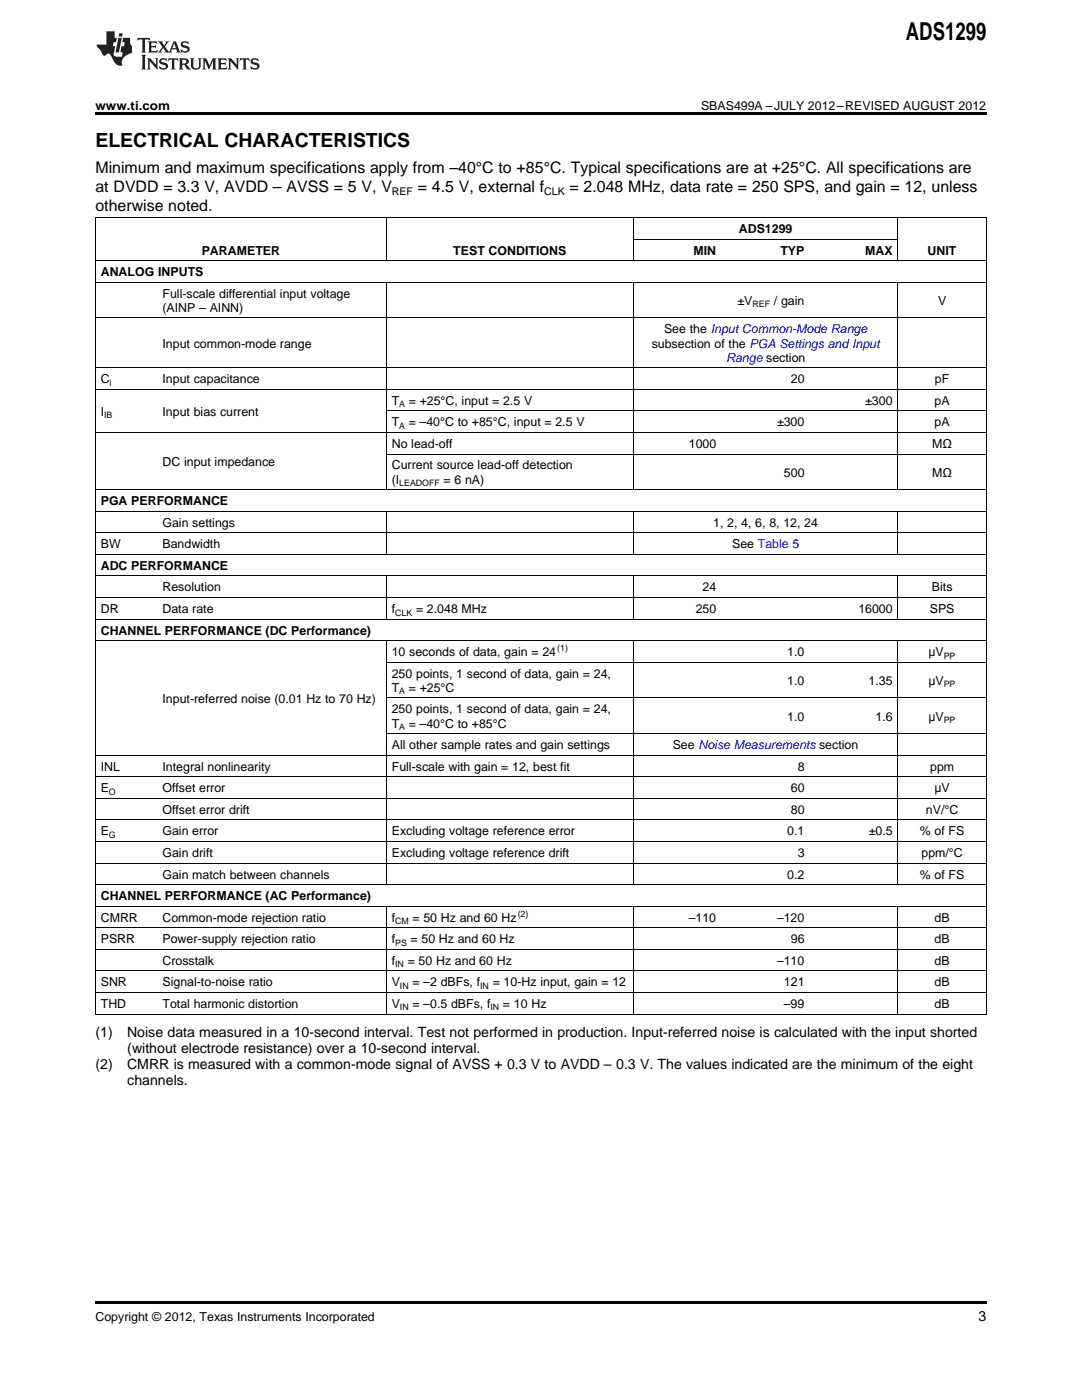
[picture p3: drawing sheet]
<svg xmlns="http://www.w3.org/2000/svg" width="216mm" height="279mm" viewBox="0 0 216 279" stroke-linecap="round" stroke-linejoin="round" font-family="sans-serif">
<defs><g id="words">
<text font-size="4.9" x="180.8" y="7.9">ADS1299</text>
<text font-size="3.9" x="19" y="29.3">ELECTRICAL CHARACTERISTICS</text>
<g font-size="3.2">
<text x="19" y="34.4">Minimum and maximum specifications apply from –40°C to +85°C. Typical specifications are at +25°C. All specifications are</text>
<text x="19" y="38.3">at DVDD = 3.3 V, AVDD – AVSS = 5 V, V</text>
<text x="83.4" y="38.3">= 4.5 V, external f</text>
<text x="113.6" y="38.3">= 2.048 MHz, data rate = 250 SPS, and gain = 12, unless</text>
<text x="19" y="42.2">otherwise noted.</text>
</g>
<g font-size="2.8">
<text x="19" y="207">(1)</text>
<text x="25.4" y="207">Noise data measured in a 10-second interval. Test not performed in production. Input-referred noise is calculated with the input shorted</text>
<text x="19" y="213.4">(2)</text>
<text x="25.4" y="213.4">CMRR is measured with a common-mode signal of AVSS + 0.3 V to AVDD – 0.3 V. The values indicated are the minimum of the eight</text>
<text x="25.4" y="210.2">(without electrode resistance) over a 10-second interval.</text>
<text x="25.4" y="216.5">channels.</text>
<text x="195.3" y="263.6">3</text>
</g>
<g font-size="2.5">
<text x="19" y="21.9">www.ti.com</text>
<text x="139.9" y="21.9">SBAS499A –JULY 2012–REVISED AUGUST 2012</text>
<text x="147.4" y="46.5">ADS1299</text>
<text x="40.3" y="50.8">PARAMETER</text>
<text x="90.5" y="50.8">TEST CONDITIONS</text>
<text x="138.4" y="50.8">MIN</text>
<text x="155.7" y="50.8">TYP</text>
<text x="172.6" y="50.8">MAX</text>
<text x="185.1" y="50.8">UNIT</text>
<text x="20.1" y="55.1">ANALOG INPUTS</text>
<text x="32.4" y="59.4">Full-scale differential input voltage</text>
<text x="32.4" y="62.2">(AINP – AINN)</text>
<text x="147.2" y="60.8">±V</text>
<text x="154.4" y="60.8">/ gain</text>
<text x="187.2" y="60.8">V</text>
<text x="32.4" y="69.4">Input common-mode range</text>
<text x="130" y="69.4">subsection of the PGA Settings and Input</text>
<text x="132.5" y="66.5">See the Input Common-Mode Range</text>
<text x="20.1" y="76.5">C</text>
<text x="32.4" y="76.5">Input capacitance</text>
<text x="157.8" y="76.5">20</text>
<text x="186.5" y="76.5">pF</text>
<text x="20.1" y="82.9">I</text>
<text x="32.4" y="82.9">Input bias current</text>
<text x="78.2" y="80.8">T</text>
<text x="81.6" y="80.8">= +25°C, input = 2.5 V</text>
<text x="172.6" y="80.8">±300</text>
<text x="186.5" y="80.8">pA</text>
<text x="78.2" y="85.1">T</text>
<text x="78.2" y="89.4">No lead-off</text>
<text x="81.6" y="85.1">= –40°C to +85°C, input = 2.5 V</text>
<text x="137.4" y="89.4">1000</text>
<text x="155" y="85.1">±300</text>
<text x="186" y="89.4">MΩ</text>
<text x="186.5" y="85.1">pA</text>
<text x="32.4" y="93">DC input impedance</text>
<text x="78.2" y="93.7">Current source lead-off detection</text>
<text x="156.4" y="95.1">500</text>
<text x="186" y="95.1">MΩ</text>
<text x="20.1" y="100.8">PGA PERFORMANCE</text>
<text x="78.2" y="96.5">(I</text>
<text x="88.5" y="96.5">= 6 nA)</text>
<text x="32.4" y="105.1">Gain settings</text>
<text x="142.3" y="105.1">1, 2, 4, 6, 8, 12, 24</text>
<text x="20.1" y="109.4">BW</text>
<text x="20.1" y="113.7">ADC PERFORMANCE</text>
<text x="32.4" y="109.4">Bandwidth</text>
<text x="146.1" y="109.4">See Table 5</text>
<text x="32.4" y="118">Resolution</text>
<text x="140.2" y="118">24</text>
<text x="185.9" y="118">Bits</text>
<text x="20.1" y="122.3">DR</text>
<text x="32.4" y="122.3">Data rate</text>
<text x="78.2" y="122.3">f</text>
<text x="83" y="122.3">= 2.048 MHz</text>
<text x="138.8" y="122.3">250</text>
<text x="171.3" y="122.3">16000</text>
<text x="185.5" y="122.3">SPS</text>
<text x="20.1" y="126.6">CHANNEL PERFORMANCE (DC Performance)</text>
<text x="78.2" y="131">10 seconds of data, gain = 24</text>
<text x="157.1" y="131">1.0</text>
<text x="185.3" y="131">μV</text>
<text x="78.2" y="135.3">250 points, 1 second of data, gain = 24,</text>
<text x="157.1" y="136.7">1.0</text>
<text x="173.3" y="136.7">1.35</text>
<text x="185.3" y="136.7">μV</text>
<text x="32.4" y="140.2">Input-referred noise (0.01 Hz to 70 Hz)</text>
<text x="78.2" y="138.1">T</text>
<text x="78.2" y="142.4">250 points, 1 second of data, gain = 24,</text>
<text x="81.6" y="138.1">= +25°C</text>
<text x="157.1" y="143.8">1.0</text>
<text x="174.7" y="143.8">1.6</text>
<text x="185.3" y="143.8">μV</text>
<text x="78.2" y="145.2">T</text>
<text x="78.2" y="149.5">All other sample rates and gain settings</text>
<text x="81.6" y="145.2">= –40°C to +85°C</text>
<text x="134.2" y="149.5">See Noise Measurements section</text>
<text x="20.1" y="153.8">INL</text>
<text x="32.4" y="153.8">Integral nonlinearity</text>
<text x="78.2" y="153.8">Full-scale with gain = 12, best fit</text>
<text x="159.2" y="153.8">8</text>
<text x="185.6" y="153.8">ppm</text>
<text x="20.1" y="158.1">E</text>
<text x="32.4" y="158.1">Offset error</text>
<text x="157.8" y="158.1">60</text>
<text x="186.4" y="158.1">μV</text>
<text x="20.1" y="166.7">E</text>
<text x="32.4" y="162.4">Offset error drift</text>
<text x="32.4" y="166.7">Gain error</text>
<text x="78.2" y="166.7">Excluding voltage reference error</text>
<text x="157.1" y="166.7">0.1</text>
<text x="157.8" y="162.4">80</text>
<text x="173.4" y="166.7">±0.5</text>
<text x="183.6" y="166.7">% of FS</text>
<text x="184.7" y="162.4">nV/°C</text>
<text x="32.4" y="171">Gain drift</text>
<text x="78.2" y="171">Excluding voltage reference drift</text>
<text x="159.2" y="171">3</text>
<text x="183.9" y="171">ppm/°C</text>
<text x="20.1" y="179.6">CHANNEL PERFORMANCE (AC Performance)</text>
<text x="32.4" y="175.3">Gain match between channels</text>
<text x="157.1" y="175.3">0.2</text>
<text x="183.6" y="175.3">% of FS</text>
<text x="20.1" y="183.9">CMRR</text>
<text x="32.4" y="183.9">Common-mode rejection ratio</text>
<text x="78.2" y="183.9">f</text>
<text x="82.3" y="183.9">= 50 Hz and 60 Hz</text>
<text x="137.4" y="183.9">–110</text>
<text x="155" y="183.9">–120</text>
<text x="186.5" y="183.9">dB</text>
<text x="20.1" y="188.2">PSRR</text>
<text x="32.4" y="188.2">Power-supply rejection ratio</text>
<text x="78.2" y="188.2">f</text>
<text x="81.9" y="188.2">= 50 Hz and 60 Hz</text>
<text x="157.8" y="188.2">96</text>
<text x="186.5" y="188.2">dB</text>
<text x="20.1" y="196.8">SNR</text>
<text x="32.4" y="192.5">Crosstalk</text>
<text x="32.4" y="196.8">Signal-to-noise ratio</text>
<text x="78.2" y="192.5">f</text>
<text x="78.2" y="196.8">V</text>
<text x="81.4" y="192.5">= 50 Hz and 60 Hz</text>
<text x="82.3" y="196.8">= –2 dBFs, f</text>
<text x="98.3" y="196.8">= 10-Hz input, gain = 12</text>
<text x="155" y="192.5">–110</text>
<text x="156.4" y="196.8">121</text>
<text x="186.5" y="192.5">dB</text>
<text x="186.5" y="196.8">dB</text>
<text x="20.1" y="201.2">THD</text>
<text x="32.4" y="201.2">Total harmonic distortion</text>
<text x="78.2" y="201.2">V</text>
<text x="82.3" y="201.2">= –0.5 dBFs, f</text>
<text x="100.4" y="201.2">= 10 Hz</text>
<text x="156.4" y="201.2">–99</text>
<text x="186.5" y="201.2">dB</text>
<text x="19" y="263.6">Copyright © 2012, Texas Instruments Incorporated</text>
</g>
<text font-size="2.5" fill="#00f" x="144.9" y="72.2">Range section</text>
<g font-size="2.1">
<text x="78.2" y="38.9">REF</text>
<text x="108.6" y="38.9">CLK</text>
</g>
<g font-size="1.8">
<text x="150.1" y="61.3">REF</text>
<text x="21.9" y="77">i</text>
<text x="20.8" y="83.4">IB</text>
<text x="79.7" y="81.3">A</text>
<text x="79.7" y="85.6">A</text>
<text x="79.7" y="97">LEADOFF</text>
<text x="78.8" y="122.8">CLK</text>
<text x="111.2" y="130">(1)</text>
<text x="188.3" y="131.4">PP</text>
<text x="188.3" y="137.2">PP</text>
<text x="79.7" y="138.6">A</text>
<text x="79.7" y="145.7">A</text>
<text x="188.3" y="144.3">PP</text>
<text x="21.7" y="158.6">O</text>
<text x="21.7" y="167.2">G</text>
<text x="78.8" y="184.4">CM</text>
<text x="103.3" y="183">(2)</text>
<text x="78.8" y="188.7">PS</text>
<text x="78.8" y="193">IN</text>
<text x="79.8" y="197.3">IN</text>
<text x="95.8" y="197.3">IN</text>
<text x="79.8" y="201.6">IN</text>
<text x="97.9" y="201.6">IN</text>
</g>
</g></defs>
<g fill="#231f20">
<path d="M27.5 7.6l-.1 .5 .4-.2h.6v.1v2.1l-.2 .4h1l-.3-.4v-2.1l.1-.1h.5l.5 .2-.2-.5zM29.5 8.3l.2 .3v1.5l-.2 .4h1.8l.2-.6a1.04 1.04 0 0 1-1.3 .2v-.7h.6l.3 .2v-.6l-.3 .2h-.6v-.6l.8-.1 .4 .3-.2-.5zM31.5 8.3l.9 1.1-.9 1.1h.8l-.2-.2 .5-.7 .4 .7-.2 .2h1.5l-.1-.2 .1-.4h.9l.1 .4-.2 .2h1l-.3-.3-.7-1.9h-.5l-.9 2-.8-1 .9-1h-.8l.1 .3-.3 .5-.4-.6 .2-.2zM34.7 8.6l.4 1h-.7zM36.3 8.4a.63 .63 0 0 0-.2 .7 .63 .63 0 0 0 .6 .4l.6 .2 .1 .2a.75 .75 0 0 1-.7 .4 .75 .75 0 0 1-.6-.5l.1 .7 .1-.1a1.11 1.11 0 0 0 1.5-.6 1.13 1.13 0 0 0-1.2-.8l-.1-.4a1.04 1.04 0 0 1 1.2 .2l-.2-.5-.1 .1-.5-.2zM28.2 10.9l.2 .4v2.2l-.2 .4h1l-.3-.4v-2.2l.3-.4zM29.3 11.6l.3 .4v1.5l-.3 .4h.8l-.2-.4v-1.3l1.5 1.7v-1.9l.2-.4h-.7l.2 .4v.9l-1.1-1.3zM32 11.8a.62 .62 0 0 0-.2 .7 .62 .62 0 0 0 .6 .4l.6 .1 .1 .3a.76 .76 0 0 1-.7 .3 .76 .76 0 0 1-.6-.4l.1 .7 .1-.1a1.11 1.11 0 0 0 1.5-.6 1.13 1.13 0 0 0-1.2-.8l-.1-.4a1.04 1.04 0 0 1 1.2 .2l-.2-.6-.1 .1-.5-.1zM33.7 11.6l-.2 .6a.61 .61 0 0 1 .8-.3v1.6l-.2 .4h.9l-.2-.4v-1.6a.63 .63 0 0 1 .8 .3l-.2-.6zM35.6 11.6l.3 .4v1.5l-.3 .4h1l-.2-.2v-.8l.5 .2a.76 .76 0 0 0 1.2 .7l-1-1a.58 .58 0 0 0 .6-.5 .58 .58 0 0 0-.5-.6zM36.4 11.9h.1a.45 .45 0 0 1 .5 .1 .45 .45 0 0 1 .1 .5l-.7 .2zM37.9 11.6l.2 .2a2.17 2.17 0 0 0 .3 1.9 .99 .99 0 0 0 1.6-.6v-1.1l.2-.4h-.7l.2 .2a1.92 1.92 0 0 1-.2 1.8 .6 .6 0 0 1-.9-.5v-1.1l.2-.4zM40.4 11.6l.2 .4v1.5l-.2 .4h.7l-.2-.4v-1.4l.8 1.8 .8-1.8v1.4l-.2 .4h.9l-.2-.4v-1.5l.2-.4h-.8l-.6 1.5-.6-1.5zM43.4 11.6l.2 .4v1.5l-.2 .4h1.8l.2-.6a1.04 1.04 0 0 1-1.3 .1v-.6h.5l.4 .2v-.6l-.4 .2h-.5v-.7h.8l.3 .3-.1-.6zM45.5 11.6l.2 .4v1.5l-.2 .4h.7l-.2-.4v-1.3l1.5 1.7v-1.9l.2-.4h-.7l.2 .4v.9l-1.1-1.3zM47.9 11.6l-.1 .6a.61 .61 0 0 1 .8-.3v1.6l-.3 .4h1l-.3-.4 .1-1.6a.63 .63 0 0 1 .7 .3l-.1-.6zM50.2 11.8a.62 .62 0 0 0-.2 .7 .62 .62 0 0 0 .6 .4l.6 .1 .2 .3a.76 .76 0 0 1-.8 .3 .76 .76 0 0 1-.6-.4l.1 .7 .2-.1a1.11 1.11 0 0 0 1.5-.6 1.13 1.13 0 0 0-1.3-.8l-.1-.4a1.04 1.04 0 0 1 1.2 .2l-.1-.6-.2 .1-.5-.1z"/>
<path d="M21.2 6.3v2.6h-1.9l.1 .4 .7 .9a.91 .91 0 0 0 1 .8 .56 .56 0 0 1 .5-.3 .56 .56 0 0 1 .5 .3l.4 .8a1.53 1.53 0 0 0 1.9 1.2 1.54 1.54 0 0 1 1-2.1l.9-.3v-1.4a1.52 1.52 0 0 1-.3-1.6h-1.4l-.2 .8h.5l-.2 .8h-.4l-.2 1v.2l.4 .1-.2 .8a1.93 1.93 0 0 1-1.6-.3l.3-1.8h-.5l.2-.8h.4l.2-.8h-.4v-1.3zM23.6 7.6l-.6 2.9h.7l.6-2.9zM23.8 6.6l-.1 .7h.6l.2-.7z"/>
</g>
<path d="M19 22.5h177.8v.5h-177.8zM19 259.7h177.8v.5h-177.8z" fill="#000"/>
<g fill="none" stroke="#000" stroke-width=".2">
<path d="M19 56.3h177.8M19 52h177.8M19 43.4h177.8M19.1 43.5v158.9M77.1 43.5v8.6M77.1 56.4v41.4M126.3 43.5v8.6M126.3 56.4v41.4M126.4 47.7h52.8M179.2 43.5v8.6M179.2 56.4v41.4M196.8 43.5v158.9"/>
<path d="M19 77.7h177.8M19 73.4h177.8M19 63.4h177.8M19 97.7h177.8M19 86.3h177.8M77.1 90.6h119.7M77.1 82h119.7M19 119.3h177.8M19 115h177.8M19 110.6h177.8M19 106.3h177.8M19 102h177.8"/>
<path d="M77.1 102.1v8.6M77.1 115v8.6M126.3 102.1v8.6M126.3 115v8.6M179.2 102.1v8.6M179.2 115v8.6M19 127.9h177.8M19 123.6h177.8M77.1 127.9v48.7M77.1 139.3h119.7M77.1 132.2h119.7M126.3 127.9v48.7"/>
<path d="M179.2 127.9v48.7M19 159.3h177.8M19 155h177.8M19 150.7h177.8M77.1 146.4h119.7M19 176.5h177.8M19 172.2h177.8M19 167.9h177.8M19 163.6h177.8M19 198.1h177.8M19 193.8h177.8M19 189.5h177.8"/>
<path d="M19 185.2h177.8M19 180.9h177.8M77.1 180.9v21.5M126.3 180.9v21.5M179.2 180.9v21.5M19 202.4h177.8"/>
</g>
<use href="#words"/>
</svg>
